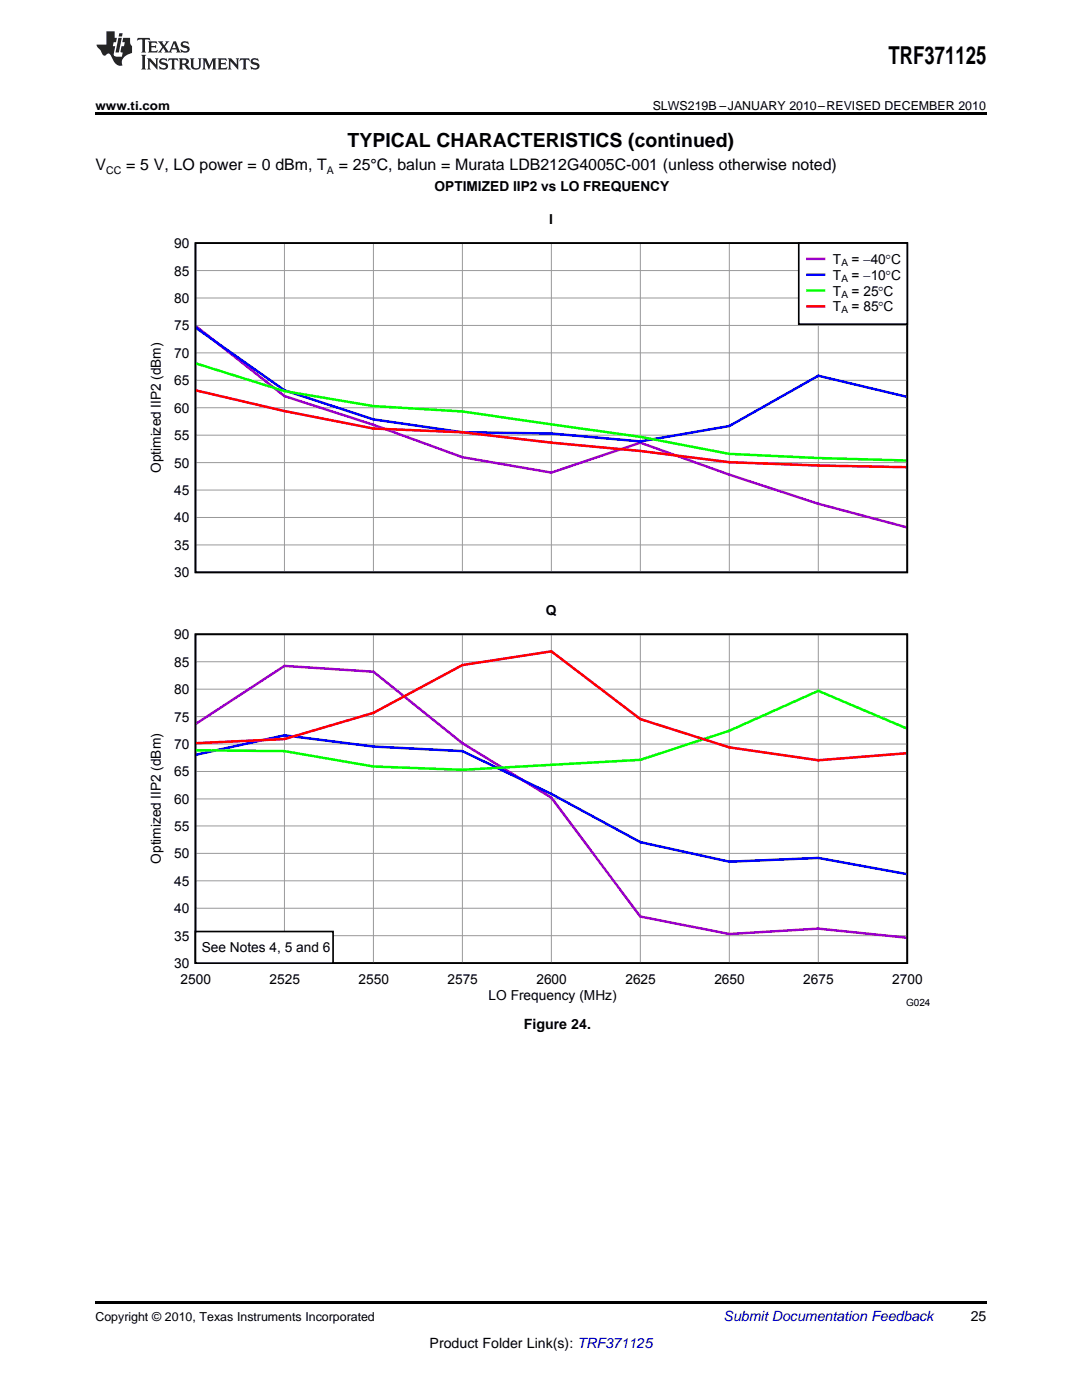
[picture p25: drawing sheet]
<svg xmlns="http://www.w3.org/2000/svg" width="216mm" height="279mm" viewBox="0 0 216 279" stroke-linecap="round" stroke-linejoin="round" font-family="sans-serif">
<defs><g id="words">
<text font-size="4.9" x="177.3" y="12.8">TRF371125</text>
<text font-size="3.9" x="69.4" y="29.3">TYPICAL CHARACTERISTICS (continued)</text>
<g font-size="3.2">
<text x="19" y="34">V</text>
<text x="25.2" y="34">= 5 V, LO power = 0 dBm, T</text>
<text x="67.6" y="34">= 25°C, balun = Murata LDB212G4005C-001 (unless otherwise noted)</text>
</g>
<g font-size="2.8">
<text x="104.5" y="205.3">Figure 24.</text>
<text x="193.7" y="263.6">25</text>
<text x="85.7" y="269">Product Folder Link(s): TRF371125</text>
</g>
<text font-size="2.8" fill="#0000c8" x="144.4" y="263.6">Submit Documentation Feedback</text>
<g font-size="2.7">
<text x="86.7" y="38.2">OPTIMIZED IIP2 vs LO FREQUENCY</text>
<text x="109.6" y="44.6">I</text>
<text x="34.8" y="49.5">90</text>
<text x="166.2" y="52.7">T</text>
<text x="169.9" y="52.7">= −40°C</text>
<text x="34.8" y="55">85</text>
<text x="166.2" y="55.8">T</text>
<text x="166.2" y="59">T</text>
<text x="169.9" y="55.8">= −10°C</text>
<text x="169.9" y="59">= 25°C</text>
<text x="34.8" y="65.9">75</text>
<text x="34.8" y="60.5">80</text>
<text x="166.2" y="62.1">T</text>
<text x="169.9" y="62.1">= 85°C</text>
<text x="34.8" y="71.4">70</text>
<text x="34.8" y="76.9">65</text>
<text x="34.8" y="82.4">60</text>
<text x="34.8" y="87.8">55</text>
<text x="32.1" y="94.4" transform="rotate(-90 32.1 94.4)">Optimized IIP2 (dBm)</text>
<text x="34.8" y="93.3">50</text>
<text x="34.8" y="98.8">45</text>
<text x="34.8" y="104.3">40</text>
<text x="34.8" y="109.7">35</text>
<text x="34.8" y="115.2">30</text>
<text x="108.9" y="122.7">Q</text>
<text x="34.8" y="127.6">90</text>
<text x="34.8" y="133.1">85</text>
<text x="34.8" y="138.5">80</text>
<text x="34.8" y="149.5">70</text>
<text x="34.8" y="144">75</text>
<text x="34.8" y="155">65</text>
<text x="34.8" y="160.4">60</text>
<text x="34.8" y="165.8">55</text>
<text x="32.1" y="172.4" transform="rotate(-90 32.1 172.4)">Optimized IIP2 (dBm)</text>
<text x="34.8" y="171.3">50</text>
<text x="34.8" y="176.8">45</text>
<text x="34.8" y="182.3">40</text>
<text x="34.8" y="187.7">35</text>
<text x="40.2" y="190.1">See Notes 4, 5 and 6</text>
<text x="34.8" y="193.2">30</text>
<text x="36" y="196.4">2500</text>
<text x="53.8" y="196.4">2525</text>
<text x="71.5" y="196.4">2550</text>
<text x="89.3" y="196.4">2575</text>
<text x="107" y="196.4">2600</text>
<text x="124.8" y="196.4">2625</text>
<text x="142.5" y="196.4">2650</text>
<text x="160.3" y="196.4">2675</text>
<text x="178" y="196.4">2700</text>
<text x="97.5" y="199.6">LO Frequency (MHz)</text>
</g>
<g font-size="2.5">
<text x="19" y="21.9">www.ti.com</text>
<text x="130.2" y="21.9">SLWS219B –JANUARY 2010–REVISED DECEMBER 2010</text>
<text x="19" y="263.6">Copyright © 2010, Texas Instruments Incorporated</text>
</g>
<g font-size="2.1">
<text x="21.2" y="34.6">CC</text>
<text x="65.2" y="34.6">A</text>
</g>
<g font-size="2">
<text x="167.9" y="53.1">A</text>
<text x="167.9" y="56.2">A</text>
<text x="167.9" y="59.4">A</text>
<text x="167.9" y="62.5">A</text>
<text x="180.8" y="200.8">G024</text>
</g>
</g></defs>
<g fill="#231f20">
<path d="M27.5 7.6l-.1 .5 .4-.2h.6v.1v2.1l-.2 .4h1l-.3-.4v-2.1l.1-.1h.5l.5 .2-.2-.5zM29.5 8.3l.2 .3v1.5l-.2 .4h1.8l.2-.6a1.04 1.04 0 0 1-1.3 .2v-.7h.6l.3 .2v-.6l-.3 .2h-.6v-.6l.8-.1 .4 .3-.2-.5zM31.5 8.3l.9 1.1-.9 1.1h.8l-.2-.2 .5-.7 .4 .7-.2 .2h1.5l-.1-.2 .1-.4h.9l.1 .4-.2 .2h1l-.3-.3-.7-1.9h-.5l-.9 2-.8-1 .9-1h-.8l.1 .3-.3 .5-.4-.6 .2-.2zM34.7 8.6l.4 1h-.7zM36.3 8.4a.63 .63 0 0 0-.2 .7 .63 .63 0 0 0 .6 .4l.6 .2 .1 .2a.75 .75 0 0 1-.7 .4 .75 .75 0 0 1-.6-.5l.1 .7 .1-.1a1.11 1.11 0 0 0 1.5-.6 1.13 1.13 0 0 0-1.2-.8l-.1-.4a1.04 1.04 0 0 1 1.2 .2l-.2-.5-.1 .1-.5-.2zM28.2 10.9l.2 .4v2.2l-.2 .4h1l-.3-.4v-2.2l.3-.4zM29.3 11.6l.3 .4v1.5l-.3 .4h.8l-.2-.4v-1.3l1.5 1.7v-1.9l.2-.4h-.7l.2 .4v.9l-1.1-1.3zM32 11.8a.62 .62 0 0 0-.2 .7 .62 .62 0 0 0 .6 .4l.6 .1 .1 .3a.76 .76 0 0 1-.7 .3 .76 .76 0 0 1-.6-.4l.1 .7 .1-.1a1.11 1.11 0 0 0 1.5-.6 1.13 1.13 0 0 0-1.2-.8l-.1-.4a1.04 1.04 0 0 1 1.2 .2l-.2-.6-.1 .1-.5-.1zM33.7 11.6l-.2 .6a.61 .61 0 0 1 .8-.3v1.6l-.2 .4h.9l-.2-.4v-1.6a.63 .63 0 0 1 .8 .3l-.2-.6zM35.6 11.6l.3 .4v1.5l-.3 .4h1l-.2-.2v-.8l.5 .2a.76 .76 0 0 0 1.2 .7l-1-1a.58 .58 0 0 0 .6-.5 .58 .58 0 0 0-.5-.6zM36.4 11.9h.1a.45 .45 0 0 1 .5 .1 .45 .45 0 0 1 .1 .5l-.7 .2zM37.9 11.6l.2 .2a2.17 2.17 0 0 0 .3 1.9 .99 .99 0 0 0 1.6-.6v-1.1l.2-.4h-.7l.2 .2a1.92 1.92 0 0 1-.2 1.8 .6 .6 0 0 1-.9-.5v-1.1l.2-.4zM40.4 11.6l.2 .4v1.5l-.2 .4h.7l-.2-.4v-1.4l.8 1.8 .8-1.8v1.4l-.2 .4h.9l-.2-.4v-1.5l.2-.4h-.8l-.6 1.5-.6-1.5zM43.4 11.6l.2 .4v1.5l-.2 .4h1.8l.2-.6a1.04 1.04 0 0 1-1.3 .1v-.6h.5l.4 .2v-.6l-.4 .2h-.5v-.7h.8l.3 .3-.1-.6zM45.5 11.6l.2 .4v1.5l-.2 .4h.7l-.2-.4v-1.3l1.5 1.7v-1.9l.2-.4h-.7l.2 .4v.9l-1.1-1.3zM47.9 11.6l-.1 .6a.61 .61 0 0 1 .8-.3v1.6l-.3 .4h1l-.3-.4 .1-1.6a.63 .63 0 0 1 .7 .3l-.1-.6zM50.2 11.8a.62 .62 0 0 0-.2 .7 .62 .62 0 0 0 .6 .4l.6 .1 .2 .3a.76 .76 0 0 1-.8 .3 .76 .76 0 0 1-.6-.4l.1 .7 .2-.1a1.11 1.11 0 0 0 1.5-.6 1.13 1.13 0 0 0-1.3-.8l-.1-.4a1.04 1.04 0 0 1 1.2 .2l-.1-.6-.2 .1-.5-.1z"/>
<path d="M21.2 6.3v2.6h-1.9l.1 .4 .7 .9a.91 .91 0 0 0 1 .8 .56 .56 0 0 1 .5-.3 .56 .56 0 0 1 .5 .3l.4 .8a1.53 1.53 0 0 0 1.9 1.2 1.54 1.54 0 0 1 1-2.1l.9-.3v-1.4a1.52 1.52 0 0 1-.3-1.6h-1.4l-.2 .8h.5l-.2 .8h-.4l-.2 1v.2l.4 .1-.2 .8a1.93 1.93 0 0 1-1.6-.3l.3-1.8h-.5l.2-.8h.4l.2-.8h-.4v-1.3zM23.6 7.6l-.6 2.9h.7l.6-2.9zM23.8 6.6l-.1 .7h.6l.2-.7z"/>
</g>
<path d="M39 48.5h142v65.7h-142z" fill="none" stroke="#000" stroke-width=".33"/>
<g fill="none" stroke="#999" stroke-width=".2">
<path d="M39 59.5h142.1M39 54h142.1M56.8 48.5v65.8M74.5 48.5v65.8M92.3 48.5v65.8M110 48.5v65.8M127.8 48.5v65.8M145.5 48.5v65.8M163.3 48.5v65.8M39 75.9h142.1M39 70.4h142.1M39 64.9h142.1"/>
<path d="M39 97.8h142.1M39 92.3h142.1M39 86.8h142.1M39 81.4h142.1M39 108.8h142.1M39 103.3h142.1"/>
</g>
<path d="M39 65.1l17.8 14 17.7 5.7 17.8 6.4 17.7 3.1 17.8-6 17.7 6.4 17.8 5.8 17.7 4.8" fill="none" stroke="#90c" stroke-width=".5"/>
<path d="M39 65.4l17.8 12.5 17.7 5.8 17.8 2.6 17.7 .2 17.8 1.6 17.7-3.1 17.8-10 17.7 4.2" fill="none" stroke="#00f" stroke-width=".5"/>
<path d="M39 72.5l17.8 5.6 17.7 2.9 17.8 1.1 35.5 5.1 17.7 3.4 17.8 .8 17.7 .5" fill="none" stroke="#0f0" stroke-width=".5"/>
<path d="M39 77.9l17.8 4.1 17.7 3.5 17.8 .8 17.7 2 17.8 1.7 17.7 2.2 17.8 .7 17.7 .3" fill="none" stroke="#f00" stroke-width=".5"/>
<g fill="#fff">
<path d="M36 115.8h7v6.3h-7z"/>
<path d="M53.6 115.8h8.5v6.3h-8.5z"/>
<path d="M70.3 115.8h8.4v6.3h-8.4z"/>
<path d="M87.3 115.8h8.5v6.3h-8.5z"/>
<path d="M105.7 115.8h8.5v6.3h-8.5z"/>
<path d="M124.2 115.8h8.5v6.3h-8.5z"/>
<path d="M141.2 115.8h8.5v6.3h-8.5z"/>
<path d="M159.7 115.8h8.5v6.3h-8.5z"/>
<path d="M177.5 115.8h6.9v6.3h-6.9z"/>
<path d="M159.4 48.5h21.6v16.2h-21.6z"/>
</g>
<path d="M159.4 48.5h21.6v16.2h-21.6zM39 126.6h142v65.6h-142z" fill="none" stroke="#000" stroke-width=".33"/>
<path d="M161.1 51.7h3.3M39 144.5l17.8-11.6 17.7 1.2 17.8 14.2 17.7 10.9 17.8 23.7 17.7 3.5 17.8-1.1 17.7 1.8" fill="none" stroke="#90c" stroke-width=".5"/>
<path d="M161.1 54.8h3.3M39 150.6l17.8-3.9 17.7 2.3 17.8 .9 17.7 8.5 17.8 9.7 17.7 3.9 17.8-.8 17.7 3.3" fill="none" stroke="#00f" stroke-width=".5"/>
<path d="M161.1 58h3.3M181 145.4l-17.7-7.5-17.8 7.9-17.7 5.8-35.5 2-17.8-.6-17.7-3.1-17.8-.2" fill="none" stroke="#0f0" stroke-width=".5"/>
<path d="M161.1 61.1h3.3M39 148.3l17.8-.8 17.7-5.2 17.8-9.6 17.7-2.7 17.8 13.5 17.7 5.7 17.8 2.5 17.7-1.4" fill="none" stroke="#f00" stroke-width=".5"/>
<g fill="none" stroke="#999" stroke-width=".2">
<path d="M39 137.5h142.1M39 132.1h142.1M56.8 126.6v65.7M74.5 126.6v65.7M92.3 126.6v65.7M110 126.6v65.7M127.8 126.6v65.7M145.5 126.6v65.7M163.3 126.6v65.7M39 159.4h142.1M39 154h142.1M39 148.5h142.1"/>
<path d="M39 143h142.1M39 175.8h142.1M39 170.3h142.1M39 164.8h142.1M39 186.7h142.1M39 181.3h142.1"/>
</g>
<path d="M39 185.9h27.5v6.3h-27.5z" fill="#fff"/>
<path d="M39 185.9h27.5v6.3h-27.5z" fill="none" stroke="#000" stroke-width=".33"/>
<path d="M19 259.7h177.8v.5h-177.8z" fill="#000"/>
<path d="M111.5 207.1h.3v.7h-.3z" fill="#fff"/>
<path d="M19 22.5h177.8v.5h-177.8z" fill="#000"/>
<use href="#words"/>
</svg>
